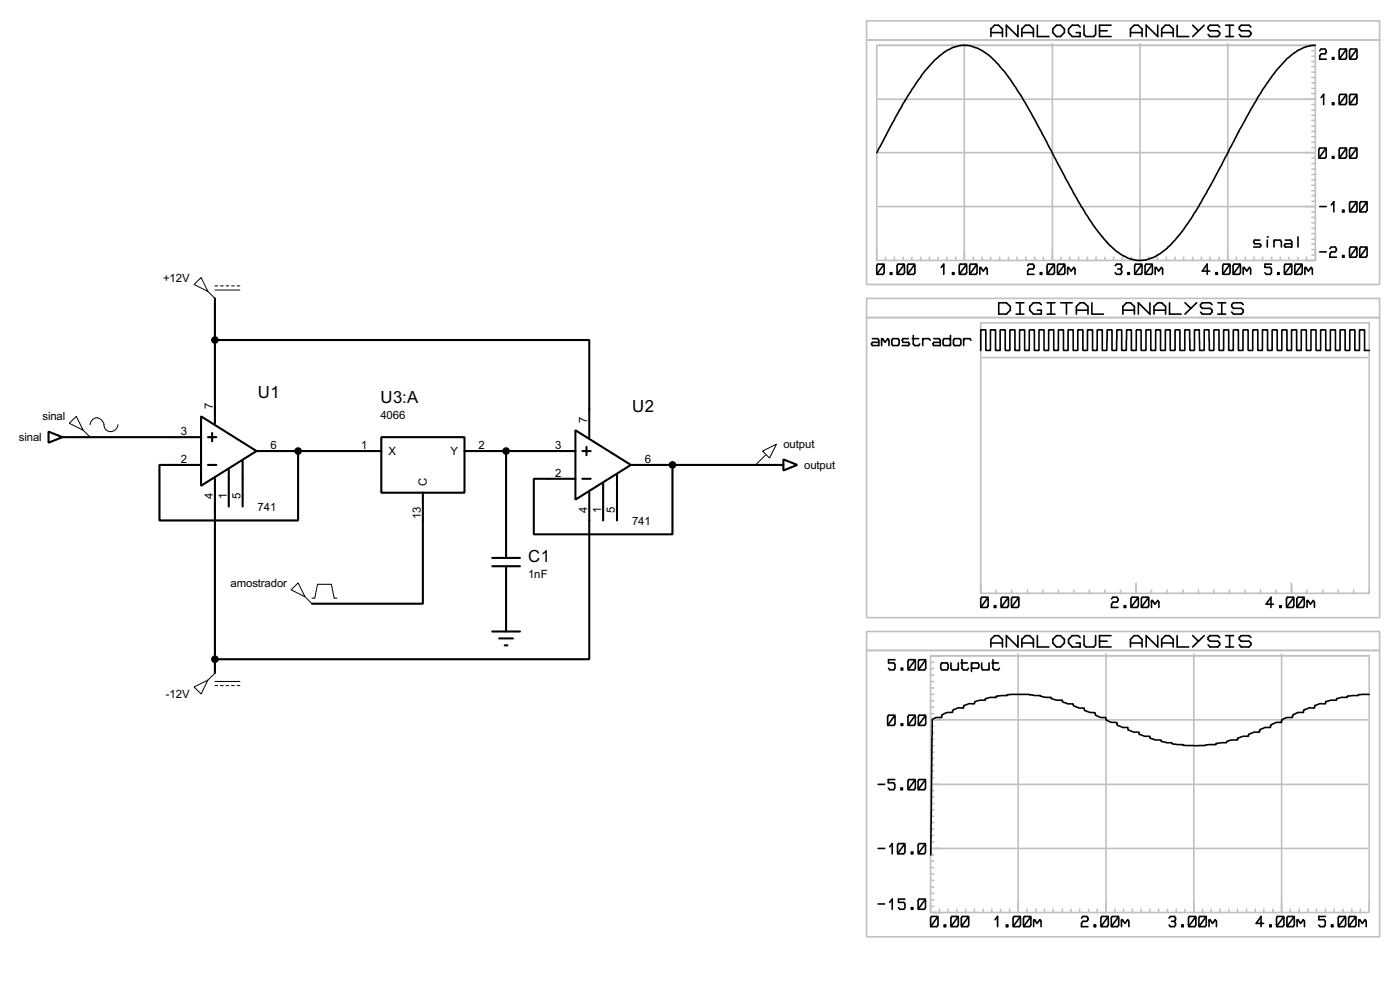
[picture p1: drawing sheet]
<svg xmlns="http://www.w3.org/2000/svg" width="256mm" height="180mm" viewBox="0 0 256 180" stroke-linecap="round" stroke-linejoin="round" font-family="sans-serif">
<defs><g id="words">
<g font-size="3.4">
<text x="47.3" y="72.9">U1</text>
<text x="69.7" y="73.7">U3:A</text>
<text x="115.8" y="75.4">U2</text>
<text x="96.8" y="102.9">C1</text>
</g>
<g font-size="2.3">
<text x="29.9" y="51.5">+12V</text>
<text x="7.8" y="76.9">sinal</text>
<text x="39" y="74.9" transform="rotate(-90 39 74.9)">7</text>
<text x="69.7" y="76.7">4066</text>
<text x="107.6" y="77.5" transform="rotate(-90 107.6 77.5)">7</text>
<text x="3.5" y="80.7">sinal</text>
<text x="33.1" y="79.6">3</text>
<text x="49.5" y="82.2">6</text>
<text x="66.2" y="82.2">1</text>
<text x="71.2" y="83.3">X</text>
<text x="82.5" y="83.3">Y</text>
<text x="87.6" y="82.2">2</text>
<text x="101.7" y="82.2">3</text>
<text x="143.5" y="82">output</text>
<text x="33.1" y="84.7">2</text>
<text x="78.2" y="88.9" transform="rotate(-90 78.2 88.9)">C</text>
<text x="101.7" y="87.2">2</text>
<text x="118.1" y="84.7">6</text>
<text x="147.3" y="85.8">output</text>
<text x="39" y="91.3" transform="rotate(-90 39 91.3)">4</text>
<text x="41.5" y="91.3" transform="rotate(-90 41.5 91.3)">1</text>
<text x="44.1" y="91.3" transform="rotate(-90 44.1 91.3)">5</text>
<text x="47.2" y="93.5">741</text>
<text x="77.1" y="95" transform="rotate(-90 77.1 95)">13</text>
<text x="107.6" y="93.9" transform="rotate(-90 107.6 93.9)">4</text>
<text x="110.1" y="93.9" transform="rotate(-90 110.1 93.9)">1</text>
<text x="112.6" y="93.9" transform="rotate(-90 112.6 93.9)">5</text>
<text x="115.8" y="96.1">741</text>
<text x="42.2" y="107.4">amostrador</text>
<text x="96.7" y="105.8">1nF</text>
<text x="30.4" y="127.7">-12V</text>
</g>
</g></defs>
<g fill="none" stroke="#000" stroke-width=".38">
<path d="M39.4 54.6v22.9M8.9 79l2.5 1-2.5 1zM36.8 76.2l10.2 6.3-10.2 6.4zM38.9 79.2v1.6M39.4 62.2h68.5v17.8M105.4 78.7l10.2 6.4-10.2 6.3zM11.4 80h25.4M38.1 85.1h1.5M38.1 80h1.5M39.4 87.6v35.6M41.9 85.9v6.8M44.4 84.3v8.4"/>
<path d="M47 82.5h22.8M54.6 82.5v12.7h-25.4v-10.1h7.6M69.8 80h15.3v10.2h-15.3zM77.5 90.2v20.3h-20.4M85.1 82.5h20.3M92.7 82.5v19.6M106.7 82.5h1.5M106.7 87.6h1.5M107.4 81.8v1.5M107.9 90.2v30.4h-68.5M110.5 88.4v6.8M113 86.9v8.3"/>
<path d="M115.6 85.1h27.9M123.2 85.1v12.7h-25.4v-10.2h7.6M143.5 84.1l2.5 1-2.5 1zM90.2 103.6h5M90.2 102.1h5M90.2 115.6h5M91.4 116.8h2.6M92.5 118.1h.5M92.7 103.6v12"/>
</g>
<g fill="#000" stroke="#000" stroke-width=".38">
<circle cx="39.4" cy="62.2" r=".51"/>
<circle cx="54.6" cy="82.5" r=".51"/>
<circle cx="92.7" cy="82.5" r=".51"/>
<circle cx="123.2" cy="85.1" r=".51"/>
<circle cx="39.4" cy="120.6" r=".51"/>
</g>
<g fill="none" stroke="#000" stroke-width=".18">
<path d="M35.6 52.1l1.2-1.3 1.3 2.5zM38.1 53.3l1.3 1.3M39.4 52.3h.5M39.4 53.1h4.5M40.4 52.3h.5M41.4 52.3h.5M42.4 52.3h.5M43.4 52.3h.5M12.7 77.5l1.3-1.3 1.2 2.5zM15.2 78.7l1.3 1.3M16.5 77.7a1.25 1.25 0 0 1 1.1-1.2 1.25 1.25 0 0 1 1.4 .9 1.59 1.59 0 0 0 .9 1.5 1.34 1.34 0 0 0 1.7-1.2M139.7 82.5l2.5-1.2-1.2 2.5z"/>
<path d="M140.2 83.3l-1.8 1.8M53.3 107.9l1.3-1.2 1.3 2.5zM55.9 109.2l1.2 1.3M57.1 109.5h.6l.5-2.6h2.5l.5 2.6h.5M35.6 125.7l2.5-1.2-1.3 2.5zM39.4 123.2l-1.3 1.3M39.4 125.5h.5M39.4 124.7h4.5M40.4 125.5h.5M41.4 125.5h.5M42.4 125.5h.5M43.4 125.5h.5"/>
</g>
<g fill="none" stroke="#c0c0c0" stroke-width=".3">
<path d="M158.7 3.8h94v48.3h-94zM158.7 7.3h94M160.9 18.2h80.1M176.7 8v39.7M192.8 8v39.7M208.8 8v39.7M224.9 8v39.7M240.3 19.1h.7M240.3 17.1h.7M240.3 16.2h.7M240.3 15.2h.7M240.3 14.2h.7"/>
<path d="M240.3 13.2h.7M240.3 12.2h.7M240.3 11.3h.7M240.3 10.3h.7M240.3 9.3h.7M160.9 37.8h80.1M160.9 27.9h80.1M240.3 39.8h.7M240.3 38.8h.7M240.3 36.8h.7M240.3 35.8h.7M240.3 34.9h.7"/>
<path d="M240.3 33.9h.7M240.3 32.9h.7M240.3 31.9h.7M240.3 30.9h.7M240.3 29.9h.7M240.3 29h.7M240.3 27h.7M240.3 26h.7M240.3 25h.7M240.3 24h.7M240.3 23.1h.7M240.3 22.1h.7"/>
<path d="M240.3 21.1h.7M240.3 20.2h.7M158.7 54.6h94v58.4h-94zM158.7 58.1h94M160.6 47.7v-39.4h80.4v39.4h-80.1M162.2 47.1v.6M163.8 47.1v.6M165.4 47.1v.6M167 47.1v.6M168.7 47.1v.6M170.3 47.1v.6M171.8 47.1v.6"/>
<path d="M173.5 47.1v.6M175.1 47.1v.6M178.3 47.1v.6M179.7 59.1h71.1v49.5h-71.1zM179.9 47.1v.6M181.5 47.1v.6M183.1 47.1v.6M184.7 47.1v.6M186.3 47.1v.6M188 47.1v.6M189.6 47.1v.6M191.1 47.1v.6"/>
<path d="M194.4 47.1v.6M196 47.1v.6M197.6 47.1v.6M199.2 47.1v.6M200.8 47.1v.6M202.4 47.1v.6M204 47.1v.6M205.6 47.1v.6M207.3 47.1v.6M210.4 47.1v.6M212 47.1v.6M213.7 47.1v.6"/>
<path d="M215.3 47.1v.6M216.8 47.1v.6M218.5 47.1v.6M220.1 47.1v.6M221.7 47.1v.6M223.3 47.1v.6M226.5 47.1v.6M228.1 47.1v.6M229.7 47.1v.6M231.3 47.1v.6M233 47.1v.6M234.5 47.1v.6"/>
<path d="M236.1 47.1v.6M237.8 47.1v.6M239.4 47.1v.6M240.3 46.7h.7M240.3 45.7h.7M240.3 44.7h.7M240.3 43.8h.7M240.3 42.8h.7M240.3 41.8h.7M240.3 40.8h.7M180 65.4h70.5M158.7 115.6h94v55.8h-94z"/>
<path d="M158.7 119h94M182.5 108v.6M185.3 108v.6M186.5 119.7v47.3M188.2 108v.6M191.1 108v.6M193.9 108v.6M196.7 108v.6M199.6 108v.6M202.4 108v.6M202.6 119.7v47.3M205.3 108v.6"/>
<path d="M208.1 106.7v1.9M210.9 108v.6M213.8 108v.6M216.7 108v.6M218.7 119.7v47.3M219.5 108v.6M222.4 108v.6M225.2 108v.6M228.1 108v.6M230.9 108v.6M233.8 108v.6M234.8 119.7v47.3"/>
<path d="M236.6 106.7v1.9M239.4 108v.6M242.3 108v.6M245.2 108v.6M248 108v.6M170.5 140h.6M170.5 138.8h.6M170.5 137.7h.6M170.5 136.5h.6M170.5 135.3h.6M170.5 134.1h.6M170.5 132.9h.6"/>
<path d="M170.5 131.7h80M170.5 130.6h.6M170.5 129.4h.6M170.5 128.3h.6M170.5 127.1h.6M170.5 125.9h.6M170.5 124.8h.6M170.5 123.5h.6M170.5 122.3h.6M170.5 121.2h.6M170.5 159.9h.6M170.5 158.8h.6"/>
<path d="M170.5 157.6h.6M170.5 156.5h.6M170.5 155.3h80M170.5 154.1h.6M170.5 152.9h.6M170.5 151.7h.6M170.5 150.5h.6M170.5 149.4h.6M170.5 148.2h.6M170.5 147.1h.6M170.5 145.9h.6M170.5 144.7h.6"/>
<path d="M170.5 143.6h80M170.5 142.3h.6M170.5 141.1h.6M170.5 165.9h.6M170.5 164.7h.6M170.5 163.5h.6M170.5 162.3h.6M170.5 161.1h.6M172.1 166.4v.6M173.7 166.4v.6M175.3 166.4v.6M176.9 166.4v.6"/>
<path d="M178.5 166.4v.6M180.1 166.4v.6M181.7 166.4v.6M183.3 166.4v.6M185 166.4v.6M188.1 166.4v.6M189.8 166.4v.6M191.3 166.4v.6M193 166.4v.6M194.6 166.4v.6M196.2 166.4v.6M197.8 166.4v.6"/>
<path d="M199.4 166.4v.6M201 166.4v.6M204.2 166.4v.6M205.8 166.4v.6M207.4 166.4v.6M209 166.4v.6M210.7 166.4v.6M212.3 166.4v.6M213.9 166.4v.6M215.5 166.4v.6M217.1 166.4v.6M220.3 166.4v.6"/>
<path d="M221.9 166.4v.6M223.5 166.4v.6M225.1 166.4v.6M226.7 166.4v.6M228.3 166.4v.6M230 166.4v.6M231.5 166.4v.6M233.2 166.4v.6M236.3 166.4v.6M238 166.4v.6M239.6 166.4v.6M241.2 166.4v.6"/>
<path d="M242.8 166.4v.6M244.4 166.4v.6M246 166.4v.6M247.6 166.4v.6M249.2 166.4v.6M250.5 167h-80v-47h80.3v47"/>
</g>
<g fill="none" stroke="#000" stroke-width=".3">
<path d="M181.5 6.7v-1.4l.7-.7h.7l.7 .7v1.4M181.5 6h2.1M186.5 4.6v2.1l-2.1-2.1v2.1M187.2 6.7v-1.4l.7-.7h.7l.7 .7v1.4M187.2 6h2.1M190 4.6v2.1h2.2M193.5 4.6h.8l.7 .7v.7l-.7 .7h-.8l-.6-.7v-.7zM197.9 5l-.4-.4h-1.1l-.7 .7v.7l.7 .7h1.5v-.7h-.8M198.6 4.6v1.7l.3 .4h1.5l.3-.4v-1.7M201.4 5.6h1.4M203.5 4.6h-2.1v2.1h2.1M207.1 6.7v-1.4l.7-.7h.7l.7 .7v1.4"/>
<path d="M207.1 6h2.1M212.1 4.6v2.1l-2.1-2.1v2.1M212.8 6.7v-1.4l.7-.7h.7l.7 .7v1.4M212.8 6h2.1M215.6 4.6v2.1h2.2M218.5 4.6l1 1M220.6 4.6l-2.1 2.1M223.4 5l-.3-.4h-1.4l-.4 .4v.3l.4 .3h1.4l.3 .4v.3l-.3 .4h-1.4l-.4-.4M224.5 4.6h1.5M224.5 6.7h1.5M225.3 4.6v2.1M229.2 5l-.4-.4h-1.4l-.4 .4v.3l.4 .3h1.4l.4 .4v.3l-.4 .4h-1.4l-.4-.4"/>
<path d="M241 8.3a8.5 8.5 0 0 0-6 3.3 55.1 55.1 0 0 0-7.2 11l-5.8 10.9-3.1 5.4a22.4 22.4 0 0 1-6.8 7.8 5.9 5.9 0 0 1-7.2-.5 25.6 25.6 0 0 1-6-7l-2.1-3.7-7-13.2-2.9-5.1a36.3 36.3 0 0 0-3.9-5.3h-.1a10.4 10.4 0 0 0-4.2-3.2 5.7 5.7 0 0 0-5.7 .9 23.6 23.6 0 0 0-6.3 7.4l-2 3.2-4.1 7.7M241.8 9.3l.2-.3h.7l.3 .3v.3l-.3 .3h-.7l-.2 .3v.6h1.2M242 17.9l.5-.6v1.8M244.1 10.5h.2v.3h-.2zM244.1 18.8h.2v.3h-.2zM245.5 9h1l.2 .3v1.2l-.2 .3h-1l-.2-.3v-1.2zM245.5 17.3h1l.2 .3v1.2l-.2 .3h-1l-.2-.3v-1.2zM246.7 17.3l-1.4 1.8M246.7 9l-1.4 1.8M247.4 9h1l.2 .3v1.2l-.2 .3h-1l-.2-.3v-1.2zM247.4 17.3h1l.2 .3v1.2l-.2 .3h-1l-.2-.3v-1.2zM248.6 17.3l-1.4 1.8"/>
<path d="M248.6 9l-1.4 1.8M241.8 37.8h1.2M241.8 27.1h.9l.3 .3v1.3l-.3 .3h-.9l-.2-.3v-1.3zM243 27.1l-1.4 1.9M243.9 37.5l.4-.6v1.9M244.1 28.7h.2v.3h-.2zM245.5 27.1h1l.2 .3v1.3l-.2 .3h-1l-.2-.3v-1.3zM246 38.5h.2v.3h-.2zM246.7 27.1l-1.4 1.9M247.4 27.1h1l.2 .3v1.3l-.2 .3h-1l-.2-.3v-1.3zM247.4 36.9h1l.2 .3v1.3l-.2 .3h-1l-.2-.3v-1.3zM248.6 36.9l-1.4 1.9"/>
<path d="M248.6 27.1l-1.4 1.9M249.3 36.9h.9l.2 .3v1.3l-.2 .3h-.9l-.2-.3v-1.3zM250.4 36.9l-1.3 1.9M160.8 48.3h1l.2 .3v1.3l-.2 .3h-1l-.2-.3v-1.3zM162 48.3l-1.4 1.9M163.1 49.9h.3v.3h-.3zM164.5 48.3h1l.2 .3v1.3l-.2 .3h-1l-.2-.3v-1.3zM165.7 48.3l-1.4 1.9M166.4 48.3h1l.2 .3v1.3l-.2 .3h-1l-.2-.3v-1.3zM167.6 48.3l-1.4 1.9M172.4 48.9l.5-.6v1.9M174.5 49.9h.3v.3h-.3z"/>
<path d="M175.9 48.3h1l.2 .3v1.3l-.2 .3h-1l-.2-.3v-1.3zM177.1 48.3l-1.4 1.9M177.8 48.3h1l.2 .3v1.3l-.2 .3h-1l-.2-.3v-1.3zM179 48.3l-1.4 1.9M179.5 48.9v1.3M179.5 49.2l.2-.3 .4 .7 .5-.7 .2 .3v1M183 55.4h1.4l.7 .7v.7l-.7 .7h-1.4zM186.1 55.4h1.5M186.1 57.5h1.5M186.9 55.4v2.1M188.3 48.6l.2-.3h.7l.2 .3v.3l-.2 .3h-.7l-.2 .4v.6h1.1M190.6 49.9h.2v.3h-.2z"/>
<path d="M190.8 55.8l-.4-.4h-1.1l-.7 .7v.7l.7 .7h1.5v-.7h-.8M191.8 55.4h1.5M191.8 57.5h1.5M192 48.3h1l.2 .3v1.3l-.2 .3h-1l-.2-.3v-1.3zM192.5 55.4v2.1M193.2 48.3l-1.4 1.9M193.9 48.3h1l.2 .3v1.3l-.2 .3h-1l-.2-.3v-1.3zM194.3 55.4h2.1M195.1 48.3l-1.4 1.9M195.4 55.4v2.1M195.6 48.9v1.3M195.6 49.2l.1-.3 .5 .7 .5-.7 .2 .3v1"/>
<path d="M197.2 57.5v-1.4l.7-.7h.7l.7 .7v1.4M197.2 56.8h2.1M200 55.4v2.1h2.1M204.3 48.6l.3-.3h.7l.2 .3v.3l-.2 .3M204.8 49.2h.5M205.3 49.2l.2 .4v.3l-.2 .3h-.7l-.3-.3M205.7 57.5v-1.4l.7-.7h.7l.7 .7v1.4M205.7 56.8h2.1M206.6 49.9h.3v.3h-.3zM208 48.3h1l.2 .3v1.3l-.2 .3h-1l-.1-.3v-1.3zM209.2 48.3l-1.3 1.9M209.9 48.3h1l.2 .3v1.3l-.2 .3h-1l-.1-.3v-1.3z"/>
<path d="M210.7 55.4v2.1l-2.2-2.1v2.1M211.1 48.3l-1.3 1.9M211.4 57.5v-1.4l.7-.7h.7l.7 .7v1.4M211.4 56.8h2.1M211.6 48.9v1.3M211.6 49.2l.2-.3 .5 .7 .5-.7 .2 .3v1M214.2 55.4v2.1h2.2M217.1 55.4l1 1M219.2 55.4l-2.1 2.1M221.6 49.6h-1.3l.8-1.3v1.9M222 55.8l-.3-.4h-1.4l-.4 .4v.3l.4 .3h1.4l.3 .4v.3l-.3 .4h-1.4l-.4-.4M222.8 49.9h.2v.3h-.2z"/>
<path d="M223.1 55.4h1.4M223.1 57.5h1.4M223.8 55.4v2.1M224.2 48.3h.9l.2 .3v1.3l-.2 .3h-.9l-.2-.3v-1.3zM225.3 48.3l-1.3 1.9M226.1 48.3h.9l.2 .3v1.3l-.2 .3h-.9l-.2-.3v-1.3zM227.2 48.3l-1.3 1.9M227.8 49.2l.1-.3 .5 .7 .5-.7 .2 .3v1M227.8 48.9v1.3M227.8 55.8l-.4-.4h-1.4l-.4 .4v.3l.4 .3h1.4l.4 .4v.3l-.4 .4h-1.4l-.4-.4M230.8 43.9h-1l-.1 .3 .1 .4h1l.2 .3-.2 .3h-1.1M232.2 43.3h.1"/>
<path d="M232.2 43.9v1.3M232.9 48.3h-1.2v.6h1l.2 .3v.7l-.2 .3h-.7l-.3-.3M233.4 44.2l.2-.3h.9l.2 .3v1M233.4 43.9v1.3M234.1 49.9h.2v.3h-.2zM235.5 48.3h.9l.2 .3v1.3l-.2 .3h-.9l-.2-.3v-1.3zM235.5 43.9h.9l.2 .3v1h-1.1l-.2-.3 .2-.3h1.1M236.6 48.3l-1.3 1.9M237.4 48.3h.9l.2 .3v1.3l-.2 .3h-.9l-.2-.3v-1.3zM237.8 43.3v1.9M238.5 48.3l-1.3 1.9M239.1 48.9v1.3"/>
<path d="M239.1 49.2l.1-.3 .5 .7 .5-.7 .2 .3v1M241.8 46.1h1.2M243.6 45.5l.3-.3h.7l.2 .3v.3l-.2 .3h-.7l-.3 .4v.6h1.2M246 46.8h.2v.3h-.2zM247.4 45.2h1l.2 .3v1.3l-.2 .3h-1l-.2-.3v-1.3zM248.6 45.2l-1.4 1.9M249.3 45.2h.9l.2 .3v1.3l-.2 .3h-.9l-.2-.3v-1.3zM250.4 45.2l-1.3 1.9M159.8 62h1l.2 .3v.9h-1.2l-.2-.3 .2-.2h1.2M161.5 62v1.2M161.5 62.3l.2-.3 .4 .7 .5-.7 .3 .3v.9M163.5 62h1l.2 .3v.6l-.2 .3h-1l-.1-.3v-.6z"/>
<path d="M166.4 62h-1l-.1 .3 .1 .4h1l.2 .2-.2 .3h-1.1M167.1 62h1.2M167.3 61.4v1.5l.3 .3h.7l.2-.3M169 62.3l.2-.3h1l.2 .3M169 62v1.2M171.1 62h.9l.3 .3v.9h-1.2l-.2-.3 .2-.2h1.2M174.1 62.3l-.2-.3h-1l-.1 .3v.6l.1 .3h1l.2-.3M174.1 61.4v1.8M174.8 62h1l.2 .3v.6l-.2 .3h-1l-.1-.3v-.6zM176.5 62.3l.2-.3h1l.2 .3M176.5 62v1.2M179.7 64.1v-3.7h.9v3.7h.8v-3.7h1v3.7h.8v-3.7h.9v3.7h.9v-3.7h.9v3.7h.9v-3.7h.9v3.7h.9v-3.7h.9v3.7h.8v-3.7h1v3.7h.8v-3.7h.9v3.7h.9v-3.7h.9v3.7h.9v-3.7h.9v3.7h.8v-3.7h1v3.7h.8v-3.7h1v3.7h.8v-3.7h.9v3.7h.9v-3.7h.9v3.7h.9v-3.7h.9v3.7h.8l.1-3.7h.9v3.7h.9v-3.7h.8v3.7h.9v-3.7h.9v3.7h.9v-3.7h.9v3.7h.9v-3.7h.9v3.7h.9v-3.7h.9v3.7h.8v-3.7h.9l.1 3.7h.8v-3.7h.9l.1 3.7h.8v-3.7h.9v3.7h.9v-3.7h.9v3.7h.9v-3.7h.9v3.7h.8v-3.7h1v3.7h.8v-3.7h.9v3.7h.9v-3.7h.9v3.7h.9v-3.7h.9v3.7h.8v-3.7h1v3.7h.8v-3.7h1v3.7h.8v-3.7h.9v3.7h.9v-3.7h.9v3.7h.9v-3.7h.9v3.7h.8v-3.7h1v3.7h.8v-3.7h.9v3.7h.9v-3.7h.9v3.7h.9v-3.7h.9v3.7h.8v-3.7h1v3.7h.8"/>
<path d="M179.8 109.3h1l.2 .3v1.3l-.2 .3h-1l-.1-.3v-1.3zM181 109.3l-1.3 1.9M181.5 118.4v-1.4l.7-.7h.7l.7 .7v1.4M181.5 117.7h2.1M182.2 110.9h.2v.3h-.2zM183.6 109.3h.9l.2 .3v1.3l-.2 .3h-.9l-.2-.3v-1.3zM184.7 109.3l-1.3 1.9M185.5 109.3h.9l.2 .3v1.3l-.2 .3h-.9l-.2-.3v-1.3zM186.5 116.3v2.1l-2.1-2.1v2.1M186.6 109.3l-1.3 1.9M187.2 118.4v-1.4l.7-.7h.7l.7 .7v1.4M187.2 117.7h2.1"/>
<path d="M190 116.3v2.1h2.2M192.9 117l.6-.7h.8l.7 .7v.7l-.7 .7h-.8l-.6-.7zM197.9 116.7l-.4-.4h-1.1l-.7 .7v.7l.7 .7h1.5v-.7h-.8M198.6 116.3v1.7l.3 .4h1.5l.3-.4v-1.7M201.4 117.3h1.4M203.5 116.3h-2.1v2.1h2.1M203.6 109.6l.3-.3h.7l.2 .3v.3l-.2 .3h-.7l-.3 .4v.6h1.2M206 110.9h.2v.3h-.2zM207.1 118.4v-1.4l.7-.7h.7l.7 .7v1.4M207.1 117.7h2.1M207.3 109.3h1l.2 .3v1.3l-.2 .3h-1l-.1-.3v-1.3zM208.5 109.3l-1.3 1.9"/>
<path d="M209.3 109.3h.9l.2 .3v1.3l-.2 .3h-.9l-.2-.3v-1.3zM210.4 109.3l-1.3 1.9M210.9 109.9v1.3M210.9 110.2l.2-.3 .5 .7 .5-.7 .2 .3v1M212.1 116.3v2.1l-2.1-2.1v2.1M212.8 118.4v-1.4l.7-.7h.7l.7 .7v1.4M212.8 117.7h2.1M215.6 116.3v2.1h2.2M218.5 116.3l1 1M220.6 116.3l-2.1 2.1M223.4 116.7l-.3-.4h-1.4l-.4 .4v.3l.4 .3h1.4l.3 .4v.3l-.3 .4h-1.4l-.4-.4M224.5 116.3h1.5"/>
<path d="M224.5 118.4h1.5M225.3 116.3v2.1M229.2 116.7l-.4-.4h-1.4l-.4 .4v.3l.4 .3h1.4l.4 .4v.3l-.4 .4h-1.4l-.4-.4M233.3 110.6h-1.4l.9-1.3v1.9M234.4 110.9h.3v.3h-.3zM235.8 109.3h1l.2 .3v1.3l-.2 .3h-1l-.1-.3v-1.3zM237 109.3l-1.3 1.9M237.7 109.3h1l.2 .3v1.3l-.2 .3h-1l-.1-.3v-1.3zM238.9 109.3l-1.3 1.9M239.4 109.9v1.3M239.4 110.2l.2-.3 .5 .7 .5-.7 .2 .3v1M162.8 130.9h.9l.3 .3v1.3l-.3 .3h-.9l-.2-.3v-1.3z"/>
<path d="M164 120.7h-1.2v.6h.9l.3 .3v.7l-.3 .3h-.7l-.2-.3M164 130.9l-1.4 1.9M165.1 122.3h.3v.3h-.3zM165.1 132.5h.3v.3h-.3zM166.5 120.7h1l.2 .3v1.3l-.2 .3h-1l-.2-.3v-1.3zM166.5 130.9h1l.2 .3v1.3l-.2 .3h-1l-.2-.3v-1.3zM167.7 130.9l-1.4 1.9M167.7 120.7l-1.4 1.9M168.4 120.7h1l.2 .3v1.3l-.2 .3h-1l-.2-.3v-1.3zM168.4 130.9h1l.2 .3v1.3l-.2 .3h-1l-.2-.3v-1.3zM169.6 130.9l-1.4 1.9M169.6 120.7l-1.4 1.9"/>
<path d="M172.5 121.3h1l.2 .3v.7l-.2 .3h-1l-.2-.3v-.7zM174.2 121.3v1l.2 .3h.9l.3-.3M175.6 121.3v1.3M176.1 121.3h1.1M176.2 120.7v1.6l.3 .3h.7l.2-.3M178 121.6l.1-.3h1l.2 .3v.4l-.2 .3h-1l-.1-.3M178 121.3v1.6M179.8 121.3v1l.2 .3h1l.2-.3M181.2 121.3v1.3M181.7 121.3h1.2M181.9 120.7v1.6l.3 .3h.7l.2-.3M250.8 127.1h-2v.2l-1.9 .1-.1 .2h-1.1l-.8 .2v.3h-1.1l-.9 .3-.1 .4-1.2 .1-.8 .2v.5l-1-.1-1 .4v.5h-1l-.8 .3-.2 .2v.4h-1l-1 .4v.5h-1l-1 .5-.1 .4h-1l-.9 .4v.5a2.07 2.07 0 0 0-1.6 .2l-.5 .2v.3l-1.1 .1-.9 .2v.4l-1.5 .1-.5 .2v.2l-1.9 .2v.2l-4.1 .2-2-.1v-.1l-2-.2v-.2h-1l-1-.2v-.3h-1l-1-.3v-.4h-1l-1-.3v-.4a3.1 3.1 0 0 1-1.9-.4l-.2-.1v-.4a2.61 2.61 0 0 1-1.9-.4l-.1-.5a2.98 2.98 0 0 1-2-.5v-.4a2.45 2.45 0 0 1-1.9-.4l-.1-.5h-1l-.9-.4-.1-.4h-1l-1-.4v-.4h-1l-1-.4v-.3h-1l-1-.2v-.3h-1l-1-.2v-.1h-1l-1-.2h-3.3h-.7l-.1 .2-1.9 .1-.1 .2h-1.1l-.9 .2v.3h-.9l-1 .3-.1 .4a2.97 2.97 0 0 0-1.9 .3l-.1 .5-1-.1-1 .4v.5a2.62 2.62 0 0 0-1.9 .5l-.1 .4h-1l-.7 .3-.3 24.9"/>
<path d="M160.9 155.3h1.2M160.9 143.6h1.2M163 155l.4-.6v1.9M163.9 142.7h-1.2v.6h1l.2 .3v.6l-.2 .3h-.7l-.3-.3M164.6 154.4h1l.2 .3v1.3l-.2 .3h-1l-.2-.3v-1.3zM165.1 144.2h.2v.3h-.2zM165.8 154.4l-1.4 1.9M166.5 142.7h1l.2 .3v1.2l-.2 .3h-1l-.2-.3v-1.2zM167 156h.2v.3h-.2zM167.7 142.7l-1.4 1.8M168.4 142.7h.9l.2 .3v1.2l-.2 .3h-.9l-.2-.3v-1.2zM168.4 154.4h.9l.2 .3v1.3l-.2 .3h-.9l-.2-.3v-1.3z"/>
<path d="M169.5 154.4l-1.3 1.9M169.5 142.7l-1.3 1.8M160.9 165.4h1.2M163 165.1l.4-.6v1.9M165.8 164.5h-1.2v.6h1l.2 .3v.7l-.2 .3h-.8l-.2-.3M167 166.1h.2v.3h-.2zM168.4 164.5h.9l.2 .3v1.3l-.2 .3h-.9l-.2-.3v-1.3zM169.5 164.5l-1.3 1.9M170.6 167.7h1l.2 .3v1.3l-.2 .3h-1l-.1-.3v-1.3zM171.8 167.7l-1.3 1.9M173 169.3h.2v.3h-.2zM174.4 167.7h.9l.3 .3v1.3l-.3 .3h-.9l-.2-.3v-1.3z"/>
<path d="M175.6 167.7l-1.4 1.9M176.3 167.7h.9l.3 .3v1.3l-.3 .3h-.9l-.2-.3v-1.3zM177.5 167.7l-1.4 1.9M182.3 168.3l.5-.6v1.9M184.4 169.3h.2v.3h-.2zM185.8 167.7h.9l.2 .3v1.3l-.2 .3h-.9l-.2-.3v-1.3zM186.9 167.7l-1.3 1.9M187.7 167.7h.9l.2 .3v1.3l-.2 .3h-.9l-.2-.3v-1.3zM188.8 167.7l-1.3 1.9M189.4 168.3v1.3M189.4 168.6l.1-.3 .5 .7 .5-.7 .2 .3v1M198.1 168l.3-.3h.7l.2 .3v.3l-.2 .3h-.7l-.3 .4v.6h1.2"/>
<path d="M200.4 169.3h.3v.3h-.3zM201.8 167.7h1l.2 .3v1.3l-.2 .3h-1l-.1-.3v-1.3zM203 167.7l-1.3 1.9M203.8 167.7h.9l.2 .3v1.3l-.2 .3h-.9l-.2-.3v-1.3zM204.9 167.7l-1.3 1.9M205.4 168.3v1.3M205.4 168.6l.2-.3 .5 .7 .5-.7 .2 .3v1M214.2 168l.2-.3h.7l.2 .3v.3l-.2 .3M214.6 168.6h.5M215.1 168.6l.2 .4v.3l-.2 .3h-.7l-.2-.3M216.5 169.3h.2v.3h-.2zM217.9 167.7h1l.2 .3v1.3l-.2 .3h-1l-.2-.3v-1.3z"/>
<path d="M219.1 167.7l-1.4 1.9M219.8 167.7h1l.2 .3v1.3l-.2 .3h-1l-.2-.3v-1.3zM221 167.7l-1.4 1.9M221.5 168.3v1.3M221.5 168.6l.2-.3 .4 .7 .5-.7 .2 .3v1M231.5 169h-1.4l.9-1.3v1.9M232.6 169.3h.3v.3h-.3zM234 167.7h1l.2 .3v1.3l-.2 .3h-1l-.2-.3v-1.3zM235.2 167.7l-1.4 1.9M235.9 167.7h1l.2 .3v1.3l-.2 .3h-1l-.1-.3v-1.3zM237.1 167.7l-1.3 1.9M237.6 168.3v1.3"/>
<path d="M237.6 168.6l.2-.3 .5 .7 .5-.7 .2 .3v1M242.8 167.7h-1.2v.6h1l.2 .3v.7l-.2 .3h-.7l-.3-.3M243.9 169.3h.3v.3h-.3zM245.3 167.7h1l.2 .3v1.3l-.2 .3h-1l-.1-.3v-1.3zM246.5 167.7l-1.3 1.9M247.2 167.7h1l.2 .3v1.3l-.2 .3h-1l-.1-.3v-1.3zM248.4 167.7l-1.3 1.9M248.9 168.3v1.3M248.9 168.6l.2-.3 .5 .7 .5-.7 .2 .3v1"/>
</g>
<use href="#words"/>
</svg>
